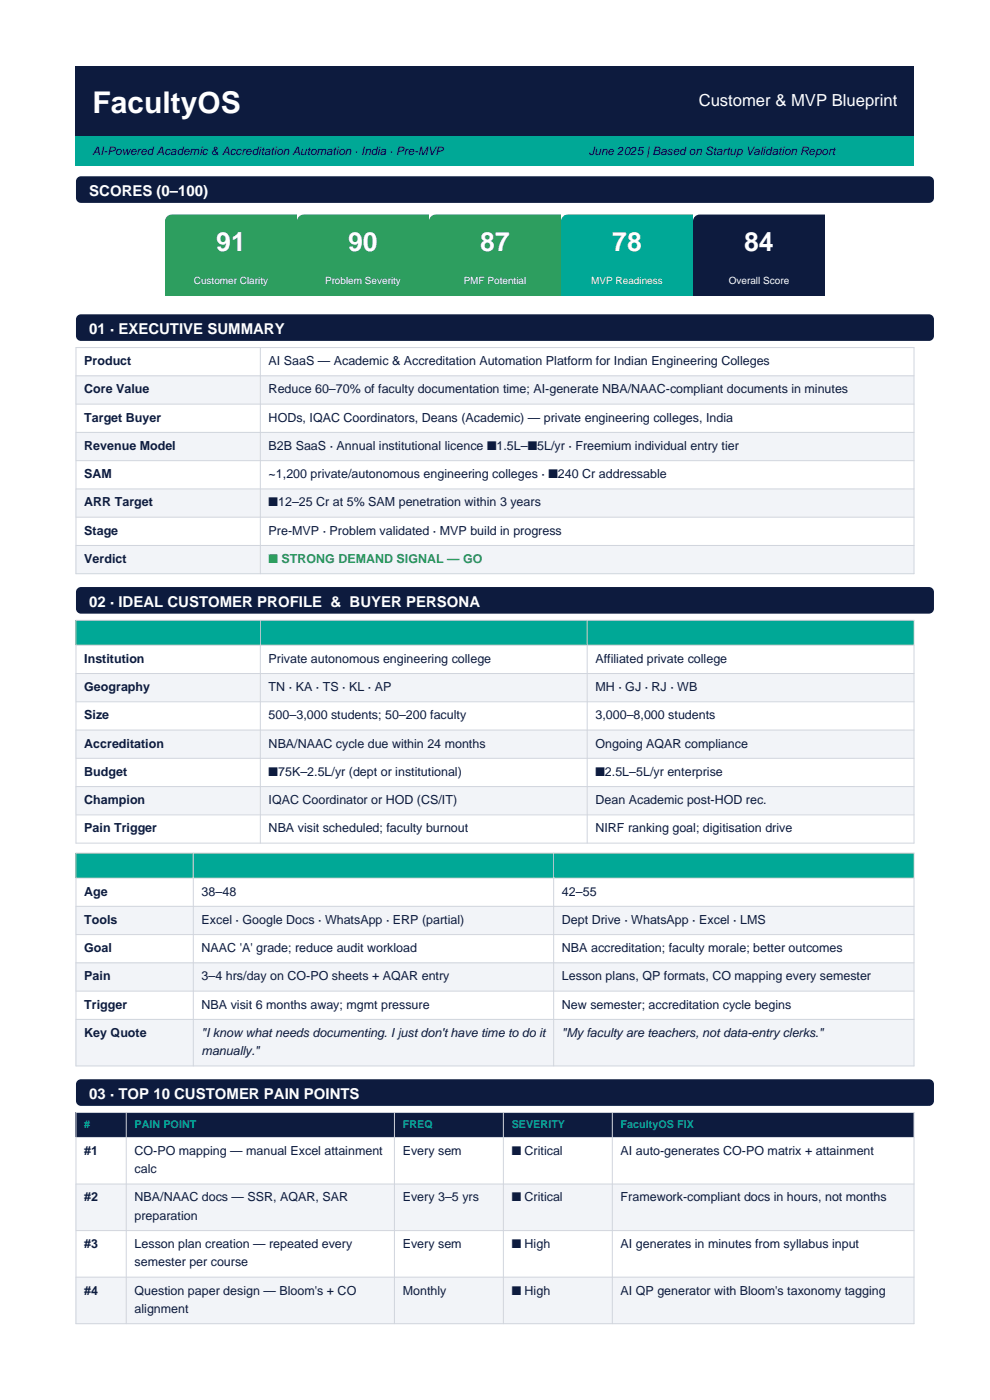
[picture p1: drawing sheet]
<svg xmlns="http://www.w3.org/2000/svg" width="210mm" height="297mm" viewBox="0 0 210 297" stroke-linecap="round" stroke-linejoin="round" font-family="sans-serif">
<defs><g id="words">
<text font-size="6.3" fill="#fff" x="19.6" y="24">FacultyOS</text>
<g font-size="5.6" fill="#fff">
<text x="45.9" y="53.3">91</text>
<text x="73.9" y="53.3">90</text>
<text x="101.9" y="53.3">87</text>
<text x="129.9" y="53.3">78</text>
<text x="157.9" y="53.3">84</text>
</g>
<text font-size="3.5" fill="#fff" x="148.2" y="22.6">Customer &amp; MVP Blueprint</text>
<g font-size="3.2" fill="#fff">
<text x="18.9" y="41.6">SCORES (0–100)</text>
<text x="18.9" y="70.9">01 · EXECUTIVE SUMMARY</text>
<text x="18.9" y="128.8">02 · IDEAL CUSTOMER PROFILE &amp; BUYER PERSONA</text>
<text x="18.9" y="233.2">03 · TOP 10 CUSTOMER PAIN POINTS</text>
</g>
<g font-size="2.6" fill="#0d1b3e">
<text x="17.9" y="77.4">Product</text>
<text x="57" y="77.4">AI SaaS — Academic &amp; Accreditation Automation Platform for Indian Engineering Colleges</text>
<text x="17.9" y="83.4">Core Value</text>
<text x="57" y="83.4">Reduce 60–70% of faculty documentation time; AI-generate NBA/NAAC-compliant documents in minutes</text>
<text x="17.9" y="89.4">Target Buyer</text>
<text x="57" y="89.4">HODs, IQAC Coordinators, Deans (Academic) — private engineering colleges, India</text>
<text x="17.9" y="95.4">Revenue Model</text>
<text x="57" y="95.4">B2B SaaS · Annual institutional licence ■1.5L–■5L/yr · Freemium individual entry tier</text>
<text x="17.9" y="101.4">SAM</text>
<text x="57" y="101.4">~1,200 private/autonomous engineering colleges · ■240 Cr addressable</text>
<text x="17.9" y="107.4">ARR Target</text>
<text x="57" y="107.4">■12–25 Cr at 5% SAM penetration within 3 years</text>
<text x="17.9" y="113.4">Stage</text>
<text x="57" y="113.4">Pre-MVP · Problem validated · MVP build in progress</text>
<text x="17.9" y="119.4">Verdict</text>
<text x="17.9" y="140.6">Institution</text>
<text x="57" y="140.6">Private autonomous engineering college</text>
<text x="126.3" y="140.6">Affiliated private college</text>
<text x="17.9" y="146.6">Geography</text>
<text x="57" y="146.6">TN · KA · TS · KL · AP</text>
<text x="126.3" y="146.6">MH · GJ · RJ · WB</text>
<text x="17.9" y="152.6">Size</text>
<text x="57" y="152.6">500–3,000 students; 50–200 faculty</text>
<text x="126.3" y="152.6">3,000–8,000 students</text>
<text x="17.9" y="158.6">Accreditation</text>
<text x="57" y="158.6">NBA/NAAC cycle due within 24 months</text>
<text x="126.3" y="158.6">Ongoing AQAR compliance</text>
<text x="17.9" y="164.6">Budget</text>
<text x="57" y="164.6">■75K–2.5L/yr (dept or institutional)</text>
<text x="126.3" y="164.6">■2.5L–5L/yr enterprise</text>
<text x="17.9" y="170.6">Champion</text>
<text x="57" y="170.6">IQAC Coordinator or HOD (CS/IT)</text>
<text x="126.3" y="170.6">Dean Academic post-HOD rec.</text>
<text x="17.9" y="176.6">Pain Trigger</text>
<text x="57" y="176.6">NBA visit scheduled; faculty burnout</text>
<text x="126.3" y="176.6">NIRF ranking goal; digitisation drive</text>
<text x="17.9" y="190">Age</text>
<text x="42.8" y="190">38–48</text>
<text x="119.2" y="190">42–55</text>
<text x="17.9" y="196">Tools</text>
<text x="42.8" y="196">Excel · Google Docs · WhatsApp · ERP (partial)</text>
<text x="119.2" y="196">Dept Drive · WhatsApp · Excel · LMS</text>
<text x="17.9" y="202">Goal</text>
<text x="42.8" y="202">NAAC 'A' grade; reduce audit workload</text>
<text x="119.2" y="202">NBA accreditation; faculty morale; better outcomes</text>
<text x="17.9" y="208">Pain</text>
<text x="42.8" y="208">3–4 hrs/day on CO-PO sheets + AQAR entry</text>
<text x="119.2" y="208">Lesson plans, QP formats, CO mapping every semester</text>
<text x="17.9" y="214">Trigger</text>
<text x="42.8" y="214">NBA visit 6 months away; mgmt pressure</text>
<text x="119.2" y="214">New semester; accreditation cycle begins</text>
<text x="17.9" y="220">Key Quote</text>
<text x="42.8" y="220">&quot;I know what needs documenting. I just don't have time to do it</text>
<text x="119.2" y="220">&quot;My faculty are teachers, not data-entry clerks.&quot;</text>
<text x="42.8" y="223.8">manually.&quot;</text>
<text x="17.9" y="245">#1</text>
<text x="28.5" y="245">CO-PO mapping — manual Excel attainment</text>
<text x="85.4" y="245">Every sem</text>
<text x="108.5" y="245">■ Critical</text>
<text x="131.7" y="245">AI auto-generates CO-PO matrix + attainment</text>
<text x="28.5" y="248.9">calc</text>
<text x="17.9" y="254.9">#2</text>
<text x="28.5" y="254.9">NBA/NAAC docs — SSR, AQAR, SAR</text>
<text x="85.4" y="254.9">Every 3–5 yrs</text>
<text x="108.5" y="254.9">■ Critical</text>
<text x="131.7" y="254.9">Framework-compliant docs in hours, not months</text>
<text x="28.5" y="258.8">preparation</text>
<text x="17.9" y="264.8">#3</text>
<text x="28.5" y="264.8">Lesson plan creation — repeated every</text>
<text x="28.5" y="268.6">semester per course</text>
<text x="85.4" y="264.8">Every sem</text>
<text x="108.5" y="264.8">■ High</text>
<text x="131.7" y="264.8">AI generates in minutes from syllabus input</text>
<text x="17.9" y="274.6">#4</text>
<text x="28.5" y="274.6">Question paper design — Bloom's + CO</text>
<text x="85.4" y="274.6">Monthly</text>
<text x="108.5" y="274.6">■ High</text>
<text x="131.7" y="274.6">AI QP generator with Bloom's taxonomy tagging</text>
<text x="28.5" y="278.5">alignment</text>
</g>
<text font-size="2.6" fill="#2d9e5f" x="57" y="119.4">■ STRONG DEMAND SIGNAL — GO</text>
<g font-size="2.5" fill="#000555">
<text x="19.6" y="32.8">AI-Powered Academic &amp; Accreditation Automation · India · Pre-MVP</text>
<text x="124.9" y="32.8">June 2025 | Based on Startup Validation Report</text>
</g>
<g font-size="2.3" fill="#00a896">
<text x="17.9" y="239.4">#</text>
<text x="28.5" y="239.4">PAIN POINT</text>
<text x="85.4" y="239.4">FREQ</text>
<text x="108.5" y="239.4">SEVERITY</text>
<text x="131.7" y="239.4">FacultyOS FIX</text>
</g>
<g font-size="2.1" fill="#fff">
<text x="41.1" y="60.3">Customer Clarity</text>
<text x="68.9" y="60.3">Problem Severity</text>
<text x="98.4" y="60.3">PMF Potential</text>
<text x="125.4" y="60.3">MVP Readiness</text>
<text x="154.6" y="60.3">Overall Score</text>
</g>
</g></defs>
<path d="M16.1 14.1h177.8v14.8h-177.8z" fill-rule="evenodd" fill="#0d1b3e"/>
<path d="M16.1 28.9h177.8v6.4h-177.8z" fill-rule="evenodd" fill="#00a896"/>
<path d="M16.5 37.6l.7-.2h179.9a1.06 1.06 0 0 1 1 1.1v3.5a1.06 1.06 0 0 1-1 1h-179.9a1.06 1.06 0 0 1-1.1-1v-3.5z" fill-rule="evenodd" fill="#0d1b3e"/>
<g fill="#2d9e5f">
<path d="M35 45.5h28v17.3h-28z" fill-rule="evenodd"/>
<path d="M63 45.5h28v17.3h-28z" fill-rule="evenodd"/>
<path d="M91 45.5h28v17.3h-28z" fill-rule="evenodd"/>
</g>
<path d="M119 45.5h28v17.3h-28z" fill-rule="evenodd" fill="#00a896"/>
<g fill="#0d1b3e">
<path d="M147 45.5h28v17.3h-28z" fill-rule="evenodd"/>
<path d="M16.5 66.9l.7-.2h179.9a1.06 1.06 0 0 1 1 1v3.6a1.06 1.06 0 0 1-1 1h-179.9a1.06 1.06 0 0 1-1.1-1v-3.6z" fill-rule="evenodd"/>
<path d="M16.1 73.7h177.8v48h-177.8z" fill-rule="evenodd"/>
</g>
<path d="M16.1 73.7h177.8v6h-177.8z" fill-rule="evenodd" fill="#fff"/>
<path d="M16.1 79.7h177.8v6h-177.8z" fill-rule="evenodd" fill="#f2f4f8"/>
<path d="M16.1 85.7h177.8v6h-177.8z" fill-rule="evenodd" fill="#fff"/>
<path d="M16.1 91.7h177.8v6h-177.8z" fill-rule="evenodd" fill="#f2f4f8"/>
<path d="M16.1 97.7h177.8v6h-177.8z" fill-rule="evenodd" fill="#fff"/>
<path d="M16.1 103.7h177.8v6h-177.8z" fill-rule="evenodd" fill="#f2f4f8"/>
<path d="M16.1 109.7h177.8v6h-177.8z" fill-rule="evenodd" fill="#fff"/>
<path d="M16.1 115.7h177.8v6h-177.8z" fill-rule="evenodd" fill="#f2f4f8"/>
<path d="M16.1 73.7h177.8v48h-177.8zM16.1 79.7h177.8M55.2 73.7v48M16.1 85.7h177.8M16.1 91.7h177.8M16.1 97.7h177.8M16.1 103.7h177.8M16.1 109.7h177.8M16.1 115.7h177.8" fill="none" stroke="#d0d5dd" stroke-width=".21"/>
<path d="M16.5 124.7l.7-.2h179.9a1.06 1.06 0 0 1 1 1.1v3.5a1.06 1.06 0 0 1-1 1.1h-179.9a1.06 1.06 0 0 1-1.1-1.1v-3.5z" fill-rule="evenodd" fill="#0d1b3e"/>
<path d="M16.1 131.6h177.8v5.3h-177.8z" fill-rule="evenodd" fill="#00a896"/>
<path d="M16.1 136.9h177.8v6h-177.8z" fill-rule="evenodd" fill="#fff"/>
<path d="M16.1 142.9h177.8v6h-177.8z" fill-rule="evenodd" fill="#f2f4f8"/>
<path d="M16.1 148.9h177.8v6h-177.8z" fill-rule="evenodd" fill="#fff"/>
<path d="M16.1 154.9h177.8v6h-177.8z" fill-rule="evenodd" fill="#f2f4f8"/>
<path d="M16.1 160.9h177.8v6h-177.8z" fill-rule="evenodd" fill="#fff"/>
<path d="M16.1 166.9h177.8v6h-177.8z" fill-rule="evenodd" fill="#f2f4f8"/>
<path d="M16.1 172.9h177.8v6h-177.8z" fill-rule="evenodd" fill="#fff"/>
<path d="M16.1 131.6h177.8v47.3h-177.8zM16.1 136.9h177.8M55.2 131.6v47.3M124.6 131.6v47.3M16.1 142.9h177.8M16.1 148.9h177.8M16.1 154.9h177.8M16.1 160.9h177.8M16.1 166.9h177.8M16.1 172.9h177.8" fill="none" stroke="#d0d5dd" stroke-width=".21"/>
<path d="M16.1 181h177.8v5.3h-177.8z" fill-rule="evenodd" fill="#00a896"/>
<path d="M16.1 186.3h177.8v6h-177.8z" fill-rule="evenodd" fill="#fff"/>
<path d="M16.1 192.3h177.8v6h-177.8z" fill-rule="evenodd" fill="#f2f4f8"/>
<path d="M16.1 198.3h177.8v6h-177.8z" fill-rule="evenodd" fill="#fff"/>
<path d="M16.1 204.3h177.8v6h-177.8z" fill-rule="evenodd" fill="#f2f4f8"/>
<path d="M16.1 210.3h177.8v6h-177.8z" fill-rule="evenodd" fill="#fff"/>
<path d="M16.1 216.3h177.8v9.8h-177.8z" fill-rule="evenodd" fill="#f2f4f8"/>
<path d="M16.1 181h177.8v45.1h-177.8zM16.1 186.3h177.8M16.1 192.3h177.8M16.1 198.3h177.8M41 181v45.1M117.4 181v45.1M16.1 204.3h177.8M16.1 210.3h177.8M16.1 216.3h177.8" fill="none" stroke="#d0d5dd" stroke-width=".21"/>
<g fill="#0d1b3e">
<path d="M16.5 229.2l.7-.2h179.9a1.06 1.06 0 0 1 1 1v3.5a1.06 1.06 0 0 1-1 1.1h-179.9a1.06 1.06 0 0 1-1.1-1.1v-3.5z" fill-rule="evenodd"/>
<path d="M16.1 236h177.8v5.3h-177.8z" fill-rule="evenodd"/>
</g>
<path d="M16.1 241.3h177.8v9.9h-177.8z" fill-rule="evenodd" fill="#fff"/>
<path d="M16.1 251.2h177.8v9.9h-177.8z" fill-rule="evenodd" fill="#f2f4f8"/>
<path d="M16.1 261.1h177.8v9.8h-177.8z" fill-rule="evenodd" fill="#fff"/>
<path d="M16.1 270.9h177.8v9.9h-177.8z" fill-rule="evenodd" fill="#f2f4f8"/>
<path d="M16.1 236h177.8v44.8h-177.8zM26.8 236v44.8M83.7 236v44.8M106.8 236v44.8M129.9 236v44.8M16.1 241.3h177.8M16.1 251.2h177.8M16.1 261.1h177.8M16.1 270.9h177.8" fill="none" stroke="#d0d5dd" stroke-width=".21"/>
<use href="#words"/>
</svg>
